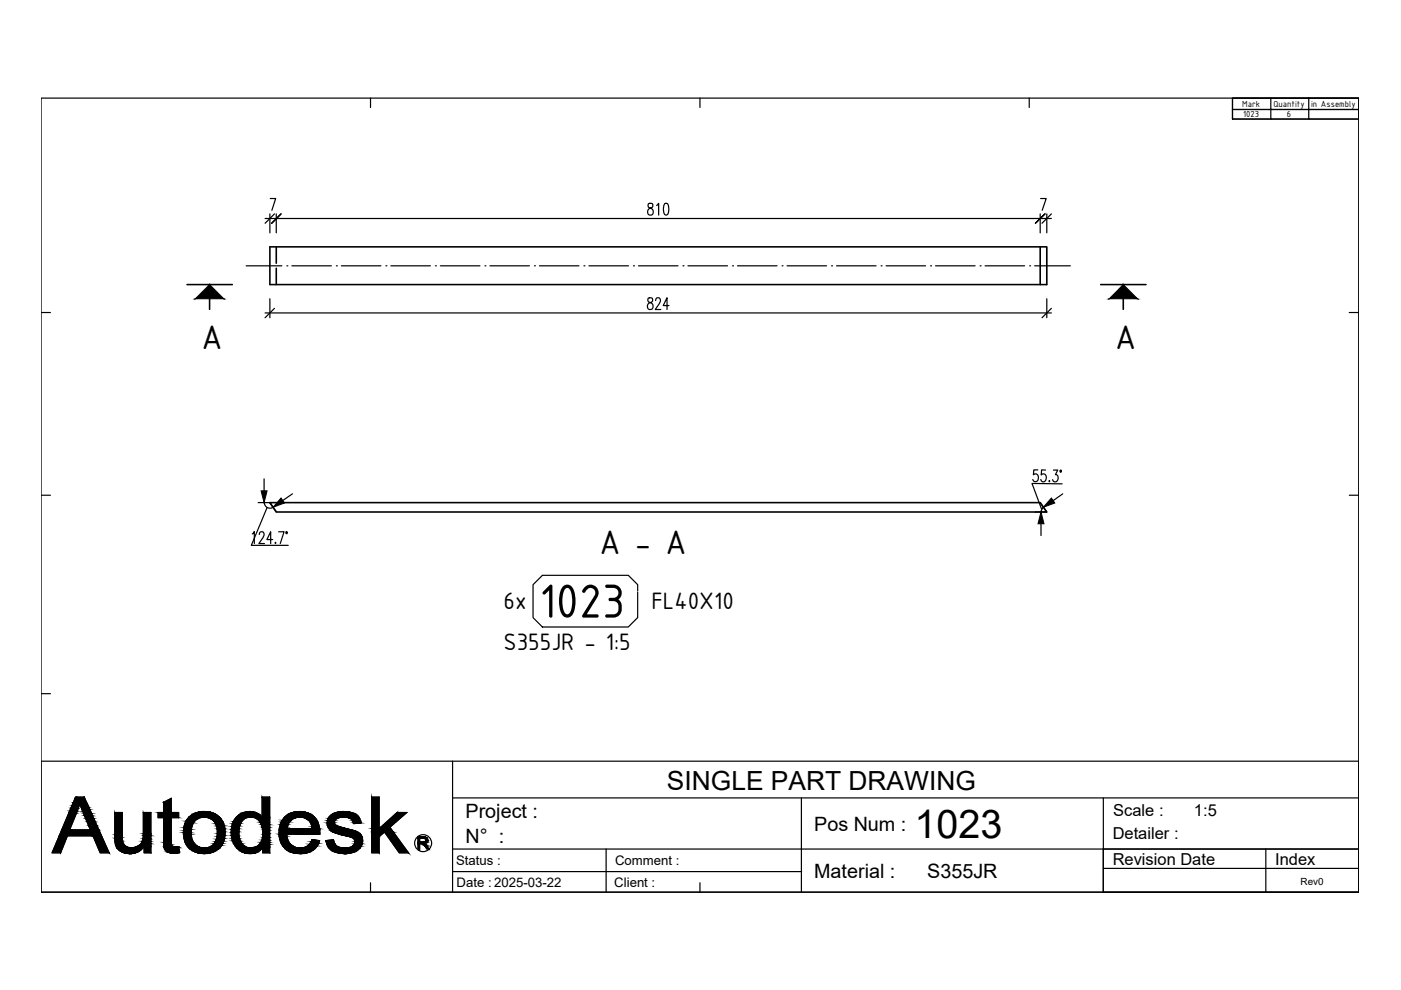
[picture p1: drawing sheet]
<svg xmlns="http://www.w3.org/2000/svg" width="297mm" height="210mm" viewBox="0 0 297 210" stroke-linecap="round" stroke-linejoin="round" font-family="sans-serif">
<defs><g id="words">
<text font-size="10.9" x="114.3" y="131">1023</text>
<text font-size="8.4" x="193.9" y="177.7">1023</text>
<g font-size="7.8">
<text x="42.7" y="74">A</text>
<text x="236.4" y="74">A</text>
<text x="127.1" y="117.4">A - A</text>
</g>
<text font-size="5.6" x="141.4" y="167.4">SINGLE PART DRAWING</text>
<g font-size="5.4">
<text x="106.8" y="129.2">6x</text>
<text x="138.1" y="129.2">FL40X10</text>
<text x="106.8" y="137.9">S355JR - 1:5</text>
</g>
<g font-size="4.2">
<text x="98.7" y="173.5">Project :</text>
<text x="98.7" y="178.7">N° :</text>
<text x="172.6" y="176.2">Pos Num :</text>
<text x="172.6" y="186.2">Material :</text>
<text x="196.6" y="186.1">S355JR</text>
</g>
<g font-size="3.5">
<text x="236" y="173.1">Scale :</text>
<text x="253.1" y="172.9">1:5</text>
<text x="235.9" y="177.9">Detailer :</text>
<text x="235.9" y="183.3">Revision Date</text>
<text x="270.4" y="183.3">Index</text>
</g>
<g font-size="2.8">
<text x="96.7" y="183.4">Status :</text>
<text x="130.4" y="183.4">Comment :</text>
<text x="96.8" y="188.1">Date : 2025-03-22</text>
<text x="130.2" y="188.1">Client :</text>
</g>
<text font-size="2.1" x="275.7" y="187.6">Rev0</text>
<g font-size="2">
<text x="263.4" y="22.7">Mark</text>
<text x="270" y="22.7">Quantity</text>
<text x="278" y="22.7">in Assembly</text>
<text x="263.6" y="24.9">1023</text>
<text x="272.9" y="24.9">6</text>
</g>
</g></defs>
<!-- layer: 0 -->
<g fill="none" stroke="#000" stroke-width=".25">
<path d="M8.7 20.8h279.4v168.4h-279.4zM261.3 20.8h26.8v4.4h-26.8zM269.4 20.8h-8.1v2.4h8.1h-8.1v2h8.1M277.5 20.8h10.6v2.4h-10.6zM277.5 20.8h-8.1v2.4h8.1M277.5 23.2h10.6v2h-10.6zM277.5 23.2h-8.1v2h8.1M52.2 56.4h7.6M60.8 56.4h.1M61.9 56.4h8.4M71.3 56.4h.1M72.4 56.4h8.4"/>
<path d="M81.8 56.4h.1M82.9 56.4h8.4M92.3 56.4h.1M93.4 56.4h8.4M102.8 56.4h.1M103.9 56.4h8.4M113.3 56.4h.1M114.4 56.4h8.4M123.8 56.4h.1M124.9 56.4h8.4M134.3 56.4h.1M135.4 56.4h8.3"/>
<path d="M144.8 56.4h.1M145.9 56.4h8.3M155.3 56.4h.1M156.4 56.4h8.3M165.8 56.4h.1M166.9 56.4h8.3M176.3 56.4h.1M177.4 56.4h8.3M186.8 56.4h.1M187.9 56.4h8.3M197.3 56.4h.1M198.4 56.4h8.3"/>
<path d="M207.8 56.4h.1M208.9 56.4h8.3M218.3 56.4h.1M219.4 56.4h7.5M113 124l2-2h18.2l2 2v7l-2 1.9h-18.2l-2-1.9z"/>
</g>
<!-- layer: FRAME -->
<path d="M78.6 20.8v2M148.4 20.8v2M218.2 20.8v2M8.7 66.3h2M286.1 66.3h2M8.7 105h2M286.1 105h2M8.7 147.1h2M78.6 187.2v2M148.4 187.2v2" fill="none" stroke="#000" stroke-width=".25"/>
<!-- layer: HEADER -->
<path d="M96 161.4v27.8M96 169.2h192.1M169.9 169.2v20M233.9 169.2v20h54.2M288.1 161.4h-279.4v27.8h279.4M288.1 161.7v27.5M96 180h192.1M96 184.8h74M128.5 180v9.2M233.9 184.1h54.2M268.4 180v9.2" fill="none" stroke="#000" stroke-width=".25"/>
<!-- layer: AUTODESK_LOGO -->
<g fill="#000" stroke="#000" stroke-width=".21">
<path d="M17.9 169l.1 .3h-.3zM24.8 179.8h.4zM34.8 179.7h.3zM34.7 170.1l1.6-.8v.8zM37.4 179.5h.5zM40.2 179.9h1.5zM43 172.1h.5zM44.1 173.2h2.4zM50.3 179.8h1.3zM51.6 172.3h2.7zM54.3 179.5h.3zM60.4 179.8h3.3z"/>
<path d="M60.9 175.7h6.9v.2zM63.4 172.1h.3zM66.2 178l.5 .1zM65.5 173.2h1.1zM70.6 178h.1zM71.8 176.8h4.6zM73.1 179.8h3.2zM74.9 174.5h1.7l-1.3 .1zM74.5 173.1h1.5zM89 178.6h1.5zM89.4 178.9h.6zM90.1 178.5h.5z"/>
<path d="M89.9 177.7h.6zM27.5 181h.2zM36.7 180.9h.5zM63.5 181h.5zM72.8 181h.8z"/>
<path d="M12.6 177.2l.3 3.6 1.4-3.6zM12.6 177.2l.3 3.6h-1.9z"/>
<path d="M13.1 176l6.6 1.2-4.9-1.2zM13.1 176l6.6 1.2h-7.1z"/>
<path d="M14.5 172.4l.3 3.6 1.4-3.6zM14.5 172.4l.3 3.6h-1.7z"/>
<path d="M14.8 172l1.4 .4 .2-.4zM14.8 172l1.4 .4h-1.7z"/>
<path d="M15 171.4l1.4 .6 .2-.6zM15 171.4l1.4 .6h-1.6z"/>
<path d="M15.2 170.8l1.4 .6 .1-.6zM15.2 170.8l1.4 .6h-1.6z"/>
<path d="M15.5 170.2l1.2 .6 .2-.6zM15.5 170.2l1.2 .6h-1.5z"/>
<path d="M15.9 169.3l1 .9 .8-.9zM15.9 169.3l1 .9h-1.4z"/>
<path d="M16 169l1.7 .3 .2-.3zM16 169l1.7 .3h-1.8z"/>
<path d="M17.7 169.3l.7 .9-.4-.9zM17.7 169.3l.7 .9h-1.5z"/>
<path d="M16.9 170.2l1.7 .3-.2-.3zM16.9 170.2l1.7 .3h-1.6z"/>
<path d="M17 170.5l1.8 .6-.2-.6zM17 170.5l1.8 .6h-1.6z"/>
<path d="M17.2 171.1l1.8 .5-.2-.5zM17.2 171.1l1.8 .5h-1.6z"/>
<path d="M17.4 171.6l1.7 .2-.1-.2zM17.4 171.6l1.7 .2h-1.7z"/>
<path d="M17.4 171.8l1.8 .3-.1-.3zM17.4 171.8l1.8 .3h-1.6z"/>
<path d="M17.6 172.1l1.8 .3-.2-.3zM17.6 172.1l1.8 .3h-1.7z"/>
<path d="M17.7 172.4l1.9 .5-.2-.5zM17.7 172.4l1.9 .5h-1.7z"/>
<path d="M17.9 172.9l2 .6-.3-.6zM17.9 172.9l2 .6h-1.8z"/>
<path d="M18.1 173.5l2.1 .7-.3-.7zM18.1 173.5l2.1 .7h-1.8z"/>
<path d="M18.4 174.2l2.2 .9-.4-.9zM18.4 174.2l2.2 .9h-1.8z"/>
<path d="M18.8 175.1l2.2 .9-.4-.9zM18.8 175.1l2.2 .9h-1.8z"/>
<path d="M14.8 176l6.7 1.2-.5-1.2zM14.8 176l6.7 1.2h-1.8z"/>
<path d="M19.7 177.2l3.4 3.6-1.6-3.6zM19.7 177.2l3.4 3.6h-1.9z"/>
<path d="M24.3 177.7h1.6zM24.3 177.7h1.6z"/>
<path d="M24.3 172.3l1.6 4.7v-4.7zM24.3 172.3l1.6 4.7h-1.6z"/>
<path d="M24.3 177l1.6 .6v-.6zM24.3 177l1.6 .6h-1.6z"/>
<path d="M24.3 177.6l1.6 .1v-.1zM24.3 177.6l1.6 .1h-1.6z"/>
<path d="M24.3 177.7l1.7 .6-.1-.6zM24.3 177.7l1.7 .6h-1.6z"/>
<path d="M24.4 178.3l1.6 .1zM24.4 178.3l1.6 .1z"/>
<path d="M24.4 178.4l1.7 .2-.1-.2zM24.4 178.4l1.7 .2h-1.7z"/>
<path d="M24.4 178.6l1.8 .4-.1-.4zM24.4 178.6l1.8 .4h-1.7z"/>
<path d="M24.5 179l1.8 .1-.1-.1zM24.5 179l1.8 .1h-1.8z"/>
<path d="M24.5 179.1l2.2 .3-.4-.3zM24.5 179.1l2.2 .3h-2.1z"/>
<path d="M24.6 179.4h2.1zM24.6 179.4h2.1z"/>
<path d="M24.6 179.4l2.6 .3-.5-.3zM24.6 179.4l2.6 .3h-2.4z"/>
<path d="M24.8 179.7h3zM24.8 179.7h3z"/>
<path d="M24.8 179.7l3.1 .1zM24.8 179.7l3.1 .1z"/>
<path d="M24.8 179.8h3.1zM24.8 179.8h.4z"/>
<path d="M29.1 179.5h.6zM29 179.5h.7z"/>
<path d="M29 179.5h.8zM29 179.5h.8z"/>
<path d="M29 179.5h1.4zM28.9 179.5h1.5z"/>
<path d="M24.8 179.8l5.3 .2 .2-.2zM24.8 179.8l5.3 .2h-5.1z"/>
<path d="M25.2 179.8h5.1zM24.8 179.8h5.5z"/>
<path d="M27.9 179.7l2.4 .1zM27.9 179.7l2.4 .1z"/>
<path d="M27.9 179.8h2.4zM25.2 179.8h5.1z"/>
<path d="M28.9 179.5h1.7zM28.9 179.5h1.7z"/>
<path d="M28.5 179.7h1.9zM27.9 179.7h2.4z"/>
<path d="M28.9 179.5l1.5 .2 .1-.2zM28.5 179.7l.4-.2 1.5 .2z"/>
<path d="M30.4 172.3l1.6 4.5v-4.5zM30.4 172.3l1.6 4.5h-1.6z"/>
<path d="M30.4 176.8l1.6 .4v-.4zM30.4 176.8l1.6 .4h-1.6z"/>
<path d="M30.4 177.2l1.6 .7v-.7zM30.4 177.2l1.6 .7h-1.7z"/>
<path d="M30.3 177.9l1.7 .5v-.5zM30.3 177.9l1.7 .5h-1.9z"/>
<path d="M30.1 178.4l1.9 .5v-.5zM30.1 178.4l1.9 .5h-2.1z"/>
<path d="M29.9 178.9l2.1 .3v-.3zM29.6 179.2l.3-.3 2.1 .3z"/>
<path d="M29.6 179.2l2.4 .3v-.3zM29.1 179.5l.5-.3 2.4 .3z"/>
<path d="M29.1 179.5h2.9zM29.1 179.5h2.9z"/>
<path d="M29.7 179.5h2.3zM29.7 179.5h2.3z"/>
<path d="M29.8 179.5h2.2zM29.8 179.5h2.2z"/>
<path d="M30.4 179.5h1.6zM30.4 179.5h1.6z"/>
<path d="M30.6 179.5l1.4 1.3v-1.3zM30.6 179.5l1.4 1.3h-1.4z"/>
<path d="M34.7 170.1l1.6 2.2v-2.2zM34.7 170.1l1.6 2.2h-1.6z"/>
<path d="M34.7 173.4l1.6 4.9v-4.9zM34.7 173.4l1.6 4.9h-1.6z"/>
<path d="M34.7 178.3l1.6 .1zM34.7 178.3l1.6 .1z"/>
<path d="M34.7 178.4l1.6 .2v-.2zM34.7 178.4l1.6 .2h-1.6z"/>
<path d="M34.7 178.6l1.7 .4-.1-.4zM34.7 178.6l1.7 .4h-1.7z"/>
<path d="M34.7 179l1.7 .3v-.3zM34.7 179l1.7 .3h-1.7z"/>
<path d="M34.7 179.3h1.7zM34.7 179.3h1.7z"/>
<path d="M34.7 179.3l2.2 .2-.5-.2zM34.7 179.3l2.2 .2h-2.1z"/>
<path d="M34.8 179.5h2.2zM34.8 179.5h2.2z"/>
<path d="M34.8 179.5h2.4zM34.8 179.5h2.4z"/>
<path d="M34.8 179.5l.3 .2 2.1-.2zM34.8 179.5l.3 .2h-.3z"/>
<path d="M33.5 172.3l4.4 1.1v-1.1zM33.5 172.3l4.4 1.1h-4.4z"/>
<path d="M37.4 179.5h.5zM37.2 179.5h.7z"/>
<path d="M37.2 179.5l.7 .2v-.2zM35.1 179.7l2.1-.2 .7 .2z"/>
<path d="M35.1 179.7h2.8zM34.8 179.7h3.1z"/>
<path d="M34.8 179.7l3.2 .4-.1-.4zM34.8 179.7l3.2 .4h-3z"/>
<path d="M38.9 176.2l1.6 .3v-.3zM38.9 176.2l1.6 .3h-1.6z"/>
<path d="M38.9 176.5l1.6 .4v-.4zM38.9 176.5l1.6 .4h-1.6z"/>
<path d="M38.9 176.9l1.7 .3-.1-.3zM38.9 176.9l1.7 .3h-1.7z"/>
<path d="M38.9 175.9l1.6 .3 .1-.3zM38.9 175.9l1.6 .3h-1.6z"/>
<path d="M38.9 177.2l1.7 .3v-.3zM38.9 177.2l1.7 .3h-1.6z"/>
<path d="M39 175.5l1.6 .4v-.4zM39 175.5l1.6 .4h-1.7z"/>
<path d="M39 177.5l1.7 .3-.1-.3zM39 177.5l1.7 .3h-1.7z"/>
<path d="M39 177.8l1.8 .3-.1-.3zM39 177.8l1.8 .3h-1.7z"/>
<path d="M39 175.2l1.6 .3 .1-.3zM39 175.2l1.6 .3h-1.6z"/>
<path d="M39.1 174.9l1.6 .3 .1-.3zM39.1 174.9l1.6 .3h-1.7z"/>
<path d="M39.1 178.1l1.8 .2-.1-.2zM39.1 178.1l1.8 .2h-1.8z"/>
<path d="M39.1 178.3l2 .4-.2-.4zM39.1 178.3l2 .4h-1.8z"/>
<path d="M39.2 174.6l1.6 .3 .1-.3zM39.2 174.6l1.6 .3h-1.7z"/>
<path d="M39.3 174.5l1.6 .1 .1-.1zM39.3 174.5l1.6 .1h-1.7z"/>
<path d="M39.3 178.7l1.9 .1-.1-.1zM39.3 178.7l1.9 .1h-1.8z"/>
<path d="M39.4 178.8l1.9 .2-.1-.2zM39.4 178.8l1.9 .2h-1.9z"/>
<path d="M39.4 174.1l1.6 .4 .3-.4zM39.4 174.1l1.6 .4h-1.7z"/>
<path d="M39.4 174h1.9zM39.4 174l1.9 .1z"/>
<path d="M39.4 179l2.1 .2-.2-.2zM39.4 179l2.1 .2h-2z"/>
<path d="M39.5 179.2l2.3 .2-.3-.2zM39.5 179.2l2.3 .2h-2.1z"/>
<path d="M39.6 173.8l1.7 .2 .3-.2zM39.6 173.8l1.7 .2h-1.9z"/>
<path d="M39.7 173.7h2.1zM39.6 173.8h2z"/>
<path d="M39.7 179.4l2.5 .1-.4-.1zM39.7 179.4l2.5 .1h-2.4z"/>
<path d="M39.9 173.5l1.9 .2 .3-.2zM39.9 173.5l1.9 .2h-2.1z"/>
<path d="M39.8 179.5l2.5 .1zM39.8 179.5l2.5 .1z"/>
<path d="M39.9 179.6l3.1 .2-.7-.2zM39.9 179.6l3.1 .2h-2.9z"/>
<path d="M40 173.3l2.1 .2 .6-.2zM40 173.3l2.1 .2h-2.2z"/>
<path d="M40 173.3h2.8zM40 173.3h2.7z"/>
<path d="M40.1 179.8h3zM40.1 179.8l1.6 .1z"/>
<path d="M40.1 179.8h3.1zM40.1 179.8h3.1z"/>
<path d="M40.1 173.2h3.2zM40.1 173.2h3.2z"/>
<path d="M40.1 173.2h3.2zM40.1 173.2l2.7 .1z"/>
<path d="M40.1 179.8h3.2zM40.1 179.8h3.2z"/>
<path d="M40.1 179.8h3.2zM40.1 179.8h3z"/>
<path d="M43 172.1h1zM42.7 172.1h1.3z"/>
<path d="M42.7 172.1h1.5zM42.4 172.1h1.8z"/>
<path d="M40.1 173.2h4zM40.1 173.2h3.2z"/>
<path d="M42.4 172.1l2.2 .1zM42.1 172.2h2.5z"/>
<path d="M42.1 172.2l2.8 .1zM41.8 172.3h3.1z"/>
<path d="M41.8 172.3l3.4 .1-.3-.1zM41.5 172.4l.3-.1 3.4 .1z"/>
<path d="M41.5 172.4l3.9 .1zM41.2 172.5h4.2z"/>
<path d="M45.3 174h1.8zM45.3 174h1.8z"/>
<path d="M41.2 172.5l4.5 .1-.3-.1zM40.9 172.6l.3-.1 4.5 .1z"/>
<path d="M40.9 172.6l5.1 .2-.3-.2zM40.7 172.8l.2-.2 5.1 .2z"/>
<path d="M40.7 172.8l5.5 .2-.2-.2zM40.4 173l.3-.2 5.5 .2z"/>
<path d="M40.4 173l6 .2-.2-.2zM40.2 173.2l.2-.2 6 .2z"/>
<path d="M40.2 179.9l6.2 .1zM40.2 179.9l6.2 .1z"/>
<path d="M40.2 180h6.2zM40.2 180l6 .1z"/>
<path d="M40.2 173.2h6.3zM40.2 173.2h6.3z"/>
<path d="M40.2 173.2h6.3zM40.2 173.2h3.9z"/>
<path d="M41.7 179.9h4.8zM40.2 179.9h6.2z"/>
<path d="M44.1 173.2h2.4zM43.3 173.2h3.2z"/>
<path d="M43.3 173.2h3.3zM43.3 173.2h3.3z"/>
<path d="M43.3 179.8h3.2zM43.1 179.8h3.4z"/>
<path d="M43.1 179.8h3.4zM41.7 179.9h4.8z"/>
<path d="M43.4 173.2l3.2 .1zM43.4 173.2l3.2 .1z"/>
<path d="M43.7 173.3l3 .1-.1-.1zM43.7 173.3l3 .1z"/>
<path d="M43.4 179.8h3.2zM43.3 179.8h3.2z"/>
<path d="M44 179.8h2.6zM43.4 179.8h3.2z"/>
<path d="M44.3 173.4l2.5 .2-.1-.2zM44.3 173.4l2.5 .2h-2.2z"/>
<path d="M44.1 179.7h2.6zM44 179.8h2.6z"/>
<path d="M44.6 179.5l2.1 .2 .1-.2zM44.1 179.7l.5-.2 2.1 .2z"/>
<path d="M44.6 173.6l2.3 .1zM44.6 173.6l2.3 .1z"/>
<path d="M44.8 173.7l2.3 .3-.2-.3zM44.8 173.7l2.3 .3h-1.8z"/>
<path d="M44.9 179.3l1.9 .2 .2-.2zM44.6 179.5l.3-.2 1.9 .2z"/>
<path d="M45 179.3h2zM44.9 179.3h2.1z"/>
<path d="M45.3 174l2 .2-.2-.2zM45.3 174l2 .2h-1.8z"/>
<path d="M45.4 178.8l1.8 .1zM45.4 178.8l1.8 .1z"/>
<path d="M45.4 178.9l1.6 .4 .2-.4zM45.4 178.9l1.6 .4h-2z"/>
<path d="M45.5 174.2l1.9 .3-.1-.3zM45.5 174.2l1.9 .3h-1.8z"/>
<path d="M45.6 174.5l1.8 .2v-.2zM45.6 174.5l1.8 .2h-1.7z"/>
<path d="M45.7 178.4l1.5 .4 .2-.4zM45.7 178.4l1.5 .4h-1.8z"/>
<path d="M45.7 174.7l1.9 .4-.2-.4zM45.7 174.7l1.9 .4h-1.7z"/>
<path d="M45.7 178.3l1.7 .1v-.1zM45.7 178.3l1.7 .1h-1.7z"/>
<path d="M45.9 175.1l1.7 .1v-.1zM45.9 175.1l1.7 .1h-1.7z"/>
<path d="M45.9 177.9l1.5 .4 .2-.4zM45.9 177.9l1.5 .4h-1.7z"/>
<path d="M45.9 175.2l1.8 .5-.1-.5zM45.9 175.2l1.8 .5h-1.7z"/>
<path d="M45.9 177.8l1.7 .1v-.1zM45.9 177.8l1.7 .1h-1.7z"/>
<path d="M46 177.3l1.6 .5 .1-.5zM46 177.3l1.6 .5h-1.7z"/>
<path d="M46 175.7l1.7 .1zM46 175.7l1.7 .1z"/>
<path d="M46 175.8l1.7 .5v-.5zM46 175.8l1.7 .5h-1.6z"/>
<path d="M46.1 176.7l1.6 .4v-.4zM46.1 176.7l1.6 .4h-1.7z"/>
<path d="M46 177.1l1.7 .2v-.2zM46 177.1l1.7 .2h-1.7z"/>
<path d="M46.1 176.3l1.6 .1zM46.1 176.3l1.6 .1z"/>
<path d="M46.1 176.4l1.6 .1zM46.1 176.4l1.6 .1z"/>
<path d="M46.1 176.5l1.6 .2v-.2zM46.1 176.5l1.6 .2h-1.6z"/>
<path d="M49.1 177.2h1.6zM49.1 177.2h1.6z"/>
<path d="M49.1 177.8h1.7zM49.1 177.8h1.7z"/>
<path d="M49 176.3l1.7 .2v-.2zM49 176.3l1.7 .2h-1.7z"/>
<path d="M49 176.5l1.7 .7v-.7zM49 176.5l1.7 .7h-1.6z"/>
<path d="M49.1 177.2l1.7 .6-.1-.6zM49.1 177.2l1.7 .6h-1.7z"/>
<path d="M49.1 175.7l1.6 .2v-.2zM49.1 175.7l1.6 .2h-1.6z"/>
<path d="M49.1 175.9l1.6 .4v-.4zM49.1 175.9l1.6 .4h-1.7z"/>
<path d="M49.1 175.3l1.6 .4 .1-.4zM49.1 175.3l1.6 .4h-1.6z"/>
<path d="M49.1 177.8l1.9 .5-.2-.5zM49.1 177.8l1.9 .5h-1.7z"/>
<path d="M49.2 175.1l1.6 .2v-.2zM49.2 175.1l1.6 .2h-1.7z"/>
<path d="M49.3 178.3h1.7zM49.3 178.3h1.7z"/>
<path d="M49.3 174.6l1.7 .1zM49.3 174.6l1.7 .1z"/>
<path d="M49.3 174.7l1.5 .4 .2-.4zM49.3 174.7l1.5 .4h-1.6z"/>
<path d="M49.3 178.3l2 .5-.3-.5zM49.3 178.3l2 .5h-1.8z"/>
<path d="M49.5 174.2l1.5 .4 .3-.4zM49.5 174.2l1.5 .4h-1.7z"/>
<path d="M49.5 174.1h1.8zM49.5 174.1l1.8 .1z"/>
<path d="M49.5 178.8l1.8 .1zM49.5 178.8l1.8 .1z"/>
<path d="M49.6 178.9l2.1 .4-.4-.4zM49.6 178.9l2.1 .4h-1.9z"/>
<path d="M49.6 173.9l1.7 .2 .2-.2zM49.6 173.9l1.7 .2h-1.8z"/>
<path d="M49.8 173.7l1.7 .2 .2-.2zM49.8 173.7l1.7 .2h-1.9z"/>
<path d="M49.8 179.3h2zM49.8 179.3h2z"/>
<path d="M49.8 179.3l2.1 .1-.1-.1zM49.8 179.3l2.1 .1h-2z"/>
<path d="M49.9 173.5l1.8 .2 .2-.2zM49.9 173.5l1.8 .2h-1.9z"/>
<path d="M49.9 179.4l2.6 .3-.6-.3zM49.9 179.4l2.6 .3h-2.3z"/>
<path d="M50.1 173.3l1.8 .2 .6-.2zM50.1 173.3l1.8 .2h-2z"/>
<path d="M50.2 179.7l2.6 .1zM50.2 179.7l2.6 .1z"/>
<path d="M50.2 179.8h2.9zM50.2 179.8h2.9z"/>
<path d="M50.1 173.3h2.8zM50.1 173.3h2.4z"/>
<path d="M52.8 172.1h.9zM52.3 172.1h1.4z"/>
<path d="M50.1 173.2h2.9zM50.1 173.2h3.1z"/>
<path d="M50.1 173.2h2.9zM50.1 173.2l2.8 .1z"/>
<path d="M50.2 179.8h3zM50.2 179.8h1.4z"/>
<path d="M52.3 172.1h1.4zM52.2 172.1h1.5z"/>
<path d="M52.2 172.1l2.1 .2zM51.6 172.3l.6-.2 2.1 .2zM51.6 172.3h2.7z"/>
<path d="M51.6 172.3l3.2 .2-.5-.2zM51 172.5l.6-.2 3.2 .2zM51 172.5h3.8zM51 172.5h3.8z"/>
<path d="M54.3 179.5h.3zM54.3 179.5h.3z"/>
<path d="M54.3 179.5h.4zM54.3 179.5h.4z"/>
<path d="M51 172.5l4.2 .4-.4-.4zM50.5 172.9l.5-.4 4.2 .4z"/>
<path d="M54.3 179.5h.5zM54.3 179.5h.5z"/>
<path d="M54.3 179.5l.5 .1zM54.3 179.5l.5 .1z"/>
<path d="M54.2 179.6h.9zM54.1 179.6h1z"/>
<path d="M54.1 179.6h1.2zM54 179.6h1.3z"/>
<path d="M50.5 172.9h4.7zM50.5 172.9h4.7z"/>
<path d="M50.5 172.9l5 .3-.3-.3zM50.5 172.9l5 .3h-5.3z"/>
<path d="M54 179.6l1.4 .1zM54 179.6l1.4 .1z"/>
<path d="M54 179.7h1.4zM54 179.7h1.4z"/>
<path d="M50.2 173.2h5.3zM50.1 173.2h3.1z"/>
<path d="M54 179.7h1.5zM54 179.7h1.5z"/>
<path d="M54 179.7h1.7zM53.9 179.7h1.8z"/>
<path d="M51.6 179.8l3.9 .1zM50.3 179.9h5.2z"/>
<path d="M50.3 179.9l5 .3 .2-.3zM50.3 179.9l5 .3h-4.6z"/>
<path d="M53.2 179.8h2.4zM51.6 179.8h3.9z"/>
<path d="M53.8 179.7h1.8zM53.2 179.8h2.4z"/>
<path d="M53.9 179.7h1.8zM53.8 179.7h1.8z"/>
<path d="M55.6 169l1.6 4.2v-4.2zM55.6 169l1.6 4.2h-1.6z"/>
<path d="M55.5 173.2h1.7zM53.2 173.2h4z"/>
<path d="M53.2 173.2l4 .1zM53.2 173.2l4 .1z"/>
<path d="M53.6 173.3l3.6 .1v-.1zM53.6 173.3l3.6 .1h-3.1z"/>
<path d="M54.1 173.4l3.1 .4v-.4zM54.1 173.4l3.1 .4h-2.6z"/>
<path d="M54.6 173.8l2.6 .4v-.4zM54.6 173.8l2.6 .4h-2.1z"/>
<path d="M55.1 174.2l2.1 .2v-.2zM55.1 174.2l2.1 .2h-2z"/>
<path d="M55.2 174.4l2 .5v-.5zM55.2 174.4l2 .5h-1.8z"/>
<path d="M55.4 174.9l1.8 .5v-.5zM55.4 174.9l1.8 .5h-1.6z"/>
<path d="M55.6 175.4l1.6 .6v-.6zM55.6 175.4l1.6 .6h-1.5z"/>
<path d="M55.7 176l1.5 .7v-.7zM55.7 176l1.5 .7h-1.5z"/>
<path d="M55.7 176.7l1.5 .2v-.2zM55.7 176.7l1.5 .2h-1.5z"/>
<path d="M55.7 176.9l1.5 .7v-.7zM55.7 176.9l1.5 .7h-1.5z"/>
<path d="M55.7 177.6l1.5 .6v-.6zM55.7 177.6l1.5 .6h-1.7z"/>
<path d="M55.5 178.2l1.7 .4v-.4zM55.5 178.2l1.7 .4h-1.9z"/>
<path d="M55.3 178.6l1.9 .4v-.4zM55.3 178.6l1.9 .4h-2.2z"/>
<path d="M55 179l2.2 .1zM55 179l2.2 .1h-2.3z"/>
<path d="M54.9 179.1l2.3 .4v-.4zM54.4 179.5l.5-.4 2.3 .4z"/>
<path d="M54.4 179.5h2.8zM54.4 179.5h2.8z"/>
<path d="M54.6 179.5h2.6zM54.6 179.5h2.6z"/>
<path d="M54.6 179.5h2.6zM54.6 179.5h2.6z"/>
<path d="M54.7 179.5h2.5zM54.7 179.5h2.5z"/>
<path d="M54.8 179.5l2.4 .1zM54.8 179.5l2.4 .1z"/>
<path d="M54.8 179.6h2.4zM54.8 179.6h2.4z"/>
<path d="M55.1 179.6h2.1zM55.1 179.6h2.1z"/>
<path d="M55.3 179.6l1.9 .1zM55.3 179.6l1.9 .1z"/>
<path d="M55.4 179.7h1.8zM55.4 179.7h1.8z"/>
<path d="M55.4 179.7h1.8zM55.4 179.7h1.8z"/>
<path d="M55.5 179.7h1.7zM55.5 179.7h1.7z"/>
<path d="M55.7 179.7l1.5 1.1v-1.1zM55.7 179.7l1.5 1.1h-1.5z"/>
<path d="M60.3 173.3h2.6zM60.3 173.3h2.6z"/>
<path d="M59.2 176.9l1.6 .4v-.4zM59.2 176.9l1.6 .4h-1.6z"/>
<path d="M59.2 177.3l1.7 .3-.1-.3zM59.2 177.3l1.7 .3h-1.6z"/>
<path d="M60.9 175.7l6.9 .2zM66.1 175.9h1.7z"/>
<path d="M59.2 175.7l6.9 .2zM59.2 175.7l6.9 .2h-6.9z"/>
<path d="M59.3 177.6l1.7 .3-.1-.3zM59.3 177.6l1.7 .3h-1.7z"/>
<path d="M59.3 175.4l1.6 .3v-.3zM59.3 175.4l1.6 .3h-1.7z"/>
<path d="M59.3 175.4h1.6zM59.3 175.4h1.6z"/>
<path d="M59.3 177.9l1.7 .2v-.2zM59.3 177.9l1.7 .2h-1.6z"/>
<path d="M59.4 178.1l1.8 .3-.2-.3zM59.4 178.1l1.8 .3h-1.7z"/>
<path d="M59.4 174.9l1.5 .5 .2-.5zM59.4 174.9l1.5 .5h-1.6z"/>
<path d="M59.4 174.8l1.7 .1v-.1zM59.4 174.8l1.7 .1h-1.7z"/>
<path d="M59.5 178.4l1.8 .2-.1-.2zM59.5 178.4l1.8 .2h-1.8z"/>
<path d="M59.5 178.6l2.1 .4-.3-.4zM59.5 178.6l2.1 .4h-1.9z"/>
<path d="M59.6 174.3l1.5 .5 .2-.5zM59.6 174.3l1.5 .5h-1.7z"/>
<path d="M59.6 174.3h1.8zM59.6 174.3h1.7z"/>
<path d="M59.7 179h1.9zM59.7 179h1.9z"/>
<path d="M59.8 179h1.9zM59.8 179h1.9z"/>
<path d="M59.8 179l2.3 .4-.4-.4zM59.8 179l2.3 .4h-2.1z"/>
<path d="M59.8 173.9l1.6 .4 .3-.4zM59.8 173.9l1.6 .4h-1.8z"/>
<path d="M59.9 173.8h1.9zM59.8 173.9h1.9z"/>
<path d="M59.9 173.8h2zM59.9 173.8h1.9z"/>
<path d="M60 179.4h2.2zM60 179.4h2.2z"/>
<path d="M60 179.4l2.7 .3-.5-.3zM60 179.4l2.7 .3h-2.5z"/>
<path d="M60.1 173.5l1.8 .3 .4-.3zM60.1 173.5l1.8 .3h-2z"/>
<path d="M60.2 179.7l3.1 .1zM60.2 179.7l3.1 .1h-3z"/>
<path d="M60.3 173.4l2 .1 .5-.1zM60.3 173.4l2 .1h-2.2z"/>
<path d="M60.3 173.3h2.6zM60.3 173.3l2.5 .1z"/>
<path d="M60.3 179.8h3.2zM60.3 179.8h3.2z"/>
<path d="M60.4 173.2h3.1zM60.4 173.2h3.2z"/>
<path d="M60.4 173.2h3.1zM60.4 173.2l2.5 .1h-2.6z"/>
<path d="M60.4 173.2h3.2zM60.4 173.2h3.5z"/>
<path d="M60.4 179.8h3.3zM60.4 179.8h3.3z"/>
<path d="M63.4 172.1h.6zM63 172.1h1z"/>
<path d="M63 172.1h1.2zM62.9 172.1h1.3z"/>
<path d="M62.9 172.1l1.7 .1zM62.3 172.2h2.3z"/>
<path d="M62.3 172.2h2.5zM62.2 172.2h2.6z"/>
<path d="M62.2 172.2l3 .2-.4-.2zM61.8 172.4l.4-.2 3 .2z"/>
<path d="M60.4 173.2h4.6zM60.4 173.2h3.5z"/>
<path d="M61.8 172.4h3.6zM61.6 172.4h3.8z"/>
<path d="M61.6 172.4l4 .1zM61.5 172.5h4.1z"/>
<path d="M60.5 173.2h5zM60.5 173.2h4.5z"/>
<path d="M61.5 172.5l4.3 .1-.2-.1zM61.2 172.6l.3-.1 4.3 .1z"/>
<path d="M61.2 172.6l4.9 .1-.3-.1zM61 172.7l.2-.1 4.9 .1z"/>
<path d="M61 172.7l5.3 .2-.2-.2zM60.7 172.9l.3-.2 5.3 .2z"/>
<path d="M59.2 175.9h8.6zM59.2 175.9h8.6z"/>
<path d="M60.7 172.9l5.8 .2-.2-.2zM60.7 172.9l5.8 .2h-6z"/>
<path d="M60.5 173.1h6zM60.5 173.1l5 .1z"/>
<path d="M65.5 173.2h1.1zM65 173.2h1.6z"/>
<path d="M65 173.2h1.6zM63.9 173.2h2.7z"/>
<path d="M63.9 173.2h2.8zM63.6 173.2h3.1z"/>
<path d="M63.6 173.2h3.1zM63.6 173.2h3.1z"/>
<path d="M63.7 173.2l3 .1zM63.7 173.2l3 .1z"/>
<path d="M64.2 173.3l2.7 .2-.2-.2zM64.2 173.3l2.7 .2h-2.1z"/>
<path d="M66.1 178.1l1.7 .1zM66.1 178.1l1.7 .1h-1.7z"/>
<path d="M64.8 173.5l2.2 .1zM64.8 173.5l2.2 .1z"/>
<path d="M63.7 179.8h3.2zM63.7 179.8h3.2z"/>
<path d="M63.7 179.8h3.2zM60.4 179.8h6.5z"/>
<path d="M60.4 179.8l6.1 .3 .4-.3zM60.4 179.8l6.1 .3h-5.8z"/>
<path d="M64.3 179.7l2.6 .1zM63.9 179.8h3z"/>
<path d="M63.9 179.8h3zM63.7 179.8h3.2z"/>
<path d="M64.9 173.6l2.2 .2-.1-.2zM64.9 173.6l2.2 .2h-1.8z"/>
<path d="M64.9 179.5l2 .2 .2-.2zM64.3 179.7l.6-.2 2 .2z"/>
<path d="M65.3 173.8l1.9 .1zM65.3 173.8l1.9 .1z"/>
<path d="M65.3 173.9l2 .1-.1-.1zM65.3 173.9l2 .1h-1.7z"/>
<path d="M65.6 174l1.8 .3-.1-.3zM65.6 174l1.8 .3h-1.7z"/>
<path d="M65.2 179.3l2.1 .1zM65.2 179.3l2.1 .1z"/>
<path d="M65.2 179.4l1.9 .1 .2-.1zM64.9 179.5l.3-.1 1.9 .1z"/>
<path d="M65.7 174.3l1.8 .2-.1-.2zM65.7 174.3l1.8 .2h-1.6z"/>
<path d="M65.9 174.5l1.6 .3v-.3zM65.9 174.5l1.6 .3h-1.5z"/>
<path d="M65.6 179l1.7 .3 .2-.3zM65.2 179.3l.4-.3 1.7 .3z"/>
<path d="M66 174.8l1.6 .3-.1-.3zM66 174.8l1.6 .3h-1.5z"/>
<path d="M65.7 178.8l1.8 .2v-.2zM65.7 178.8l1.8 .2h-1.9z"/>
<path d="M66.1 175.1l1.6 .2-.1-.2zM66.1 175.1l1.6 .2h-1.6z"/>
<path d="M65.9 178.5l1.6 .3 .2-.3zM65.9 178.5l1.6 .3h-1.8z"/>
<path d="M66.1 175.3l1.7 .4-.1-.4zM66.1 175.3l1.7 .4h-1.6z"/>
<path d="M66.1 178.2l1.6 .3 .1-.3zM66.1 178.2l1.6 .3h-1.8z"/>
<path d="M59.2 175.9l8.6 .1zM59.2 175.9l8.6 .1z"/>
<path d="M59.2 176l8.6 .6v-.6zM59.2 176l8.6 .6h-8.6z"/>
<path d="M59.2 176.6h8.6zM59.2 176.6h8.6z"/>
<path d="M59.2 176.6l8.6 .3v-.3zM59.2 176.6l8.6 .3h-8.6z"/>
<path d="M70.6 178l.1 .2zM69.1 178.2l1.5-.2 .1 .2z"/>
<path d="M69.1 178.2l1.7 .2-.1-.2zM69.1 178.2l1.7 .2h-1.7z"/>
<path d="M69.1 178.4l1.8 .2-.1-.2zM69.1 178.4l1.8 .2h-1.7z"/>
<path d="M69.2 178.6l1.9 .4-.2-.4zM69.2 178.6l1.9 .4h-1.8z"/>
<path d="M69.4 174.3l1.5 .2v-.2zM69.4 174.3l1.5 .2h-1.5z"/>
<path d="M69.4 174.5l1.7 .4-.2-.4zM69.4 174.5l1.7 .4h-1.7z"/>
<path d="M69.4 174l1.5 .3 .1-.3zM69.4 174l1.5 .3h-1.5z"/>
<path d="M69.5 173.9h1.5zM69.4 174h1.6z"/>
<path d="M69.4 174.9l1.8 .1-.1-.1zM69.4 174.9l1.8 .1h-1.8z"/>
<path d="M69.3 179l1.8 .1v-.1zM69.3 179l1.8 .1h-1.7z"/>
<path d="M69.4 179.1l2 .3-.3-.3zM69.4 179.1l2 .3h-1.9z"/>
<path d="M69.4 175l2 .1zM69.4 175l2 .1z"/>
<path d="M69.5 175.1l2.2 .1-.3-.1zM69.5 175.1l2.2 .1h-2.2z"/>
<path d="M69.5 179.4l2.2 .1-.3-.1zM69.5 179.4l2.2 .1h-2.2z"/>
<path d="M69.6 173.5l1.4 .4 .4-.4zM69.6 173.5l1.4 .4h-1.5z"/>
<path d="M69.6 173.5h2.1zM69.6 173.5h1.8z"/>
<path d="M69.5 179.5l2.4 .1-.2-.1zM69.5 179.5l2.4 .1h-2.3z"/>
<path d="M69.6 173.4h2.1zM69.6 173.4l2.1 .1z"/>
<path d="M69.5 175.2l2.9 .2-.7-.2zM69.5 175.2l2.9 .2h-2.8z"/>
<path d="M69.6 179.6l2.9 .2zM69.6 179.6l2.9 .2h-2.7z"/>
<path d="M69.8 173.3l1.9 .1 .5-.1zM69.8 173.3l1.9 .1h-2.1z"/>
<path d="M69.6 175.4l3.2 .1-.4-.1zM69.6 175.4l3.2 .1h-3.2z"/>
<path d="M69.8 179.8h3.3zM69.8 179.8h3.3z"/>
<path d="M72.6 172.1h1zM72.3 172.1h1.3z"/>
<path d="M69.8 173.2h3zM69.8 173.2h3.1z"/>
<path d="M69.8 173.2h3zM69.8 173.3h2.4z"/>
<path d="M69.6 175.5l3.5 .1zM69.6 175.5l3.5 .1z"/>
<path d="M69.7 175.6l4.2 .2-.8-.2zM69.7 175.6l4.2 .2h-4.1z"/>
<path d="M73.1 179.8h3.2zM73.7 179.8h2.6z"/>
<path d="M69.8 179.8h6.5zM69.8 179.8h6.5z"/>
<path d="M72.3 172.1h1.4zM72 172.1h1.7z"/>
<path d="M72 172.1l2.2 .1zM71.6 172.2h2.6z"/>
<path d="M69.8 175.8l4.7 .2-.6-.2zM69.8 175.8l4.7 .2h-4.5z"/>
<path d="M71.6 172.2l2.9 .1zM71.3 172.3h3.2z"/>
<path d="M71.3 172.3l3.5 .1zM71.1 172.4h3.7z"/>
<path d="M69.9 173.1l3 .1 1.6-.1zM69.9 173.1l3 .1h-3.1z"/>
<path d="M70 176h4.7zM70 176h4.7z"/>
<path d="M70 176l5.1 .1-.4-.1zM70 176l5.1 .1h-5z"/>
<path d="M71.1 172.4l3.9 .1-.2-.1zM70.8 172.5l.3-.1 3.9 .1z"/>
<path d="M74.9 174.5l.1 .1h.3zM75 174.6h.3z"/>
<path d="M70.8 172.5l4.5 .1zM70.6 172.6h4.7z"/>
<path d="M70.1 176.1l5.1 .1zM70.1 176.1l5.1 .1z"/>
<path d="M70.2 176.2h5.1zM70.2 176.2h5.1z"/>
<path d="M70.6 172.6h4.8zM70.4 172.6h5z"/>
<path d="M70.3 176.2l5.4 .2-.4-.2zM70.3 176.2l5.4 .2h-5.1z"/>
<path d="M70.4 172.6l5.2 .1zM70.3 172.7h5.3z"/>
<path d="M70.3 172.7l5.5 .3-.2-.3zM70 173l.3-.3 5.5 .3z"/>
<path d="M70.6 176.4l5.3 .1zM70.6 176.4l5.3 .1z"/>
<path d="M70 173h5.9zM70 173h5.9z"/>
<path d="M70 173h5.9zM70 173l4.5 .1h-4.6z"/>
<path d="M70.8 176.5l5.3 .1-.2-.1zM70.8 176.5l5.3 .1h-5z"/>
<path d="M74.5 173.1l1.6 .1-.1-.1zM72.9 173.2l1.6-.1 1.6 .1z"/>
<path d="M72.9 173.2h3.2zM72.9 173.2h3.2z"/>
<path d="M73.2 173.2l2.9 .2v-.2zM73.2 173.2l2.9 .2z"/>
<path d="M71.1 176.6l5.3 .2-.3-.2zM71.1 176.6l5.3 .2h-4.6zM71.8 176.8h4.6z"/>
<path d="M73.9 173.4l2.3 .1-.1-.1zM73.9 173.4l2.3 .1h-2z"/>
<path d="M69.9 179.9l5.9 .3 .4-.3zM69.9 179.9l5.9 .3h-5.6z"/>
<path d="M74.2 173.5l2.1 .1zM74.2 173.5l2.1 .1z"/>
<path d="M74.4 173.6h1.9zM74.4 173.6h1.9z"/>
<path d="M74.5 173.6l1.9 .4-.1-.4zM74.5 173.6l1.9 .4h-1.7z"/>
<path d="M69.8 179.8h6.5zM69.8 179.8l6.4 .1z"/>
<path d="M73.8 179.8h2.6zM73.1 179.8h3.2z"/>
<path d="M71.9 176.8l4.6 .2-.1-.2zM71.9 176.8l4.6 .2h-4.3z"/>
<path d="M74.7 174h1.8zM74.7 174h1.8z"/>
<path d="M74.8 174l1.8 .5-.1-.5zM74.8 174l1.8 .5h-1.7z"/>
<path d="M72.2 177l4.4 .1zM72.2 177l4.4 .1z"/>
<path d="M74.4 179.6l2 .2 .1-.2zM73.8 179.8l.6-.2 2 .2z"/>
<path d="M72.6 177.1l4.1 .1-.1-.1zM72.6 177.1l4.1 .1h-3.4z"/>
<path d="M74.7 179.4h1.9zM74.7 179.4h1.9z"/>
<path d="M74.7 179.4l1.8 .2 .1-.2zM74.4 179.6l.3-.2 1.8 .2z"/>
<path d="M73.3 177.2l3.4 .1v-.1zM73.3 177.2l3.4 .1z"/>
<path d="M73.9 177.3l2.8 .1zM73.9 177.3l2.8 .1z"/>
<path d="M74.2 177.4l2.6 .1zM74.2 177.4l2.6 .1z"/>
<path d="M74.4 177.5h2.4zM74.4 177.5h2.4z"/>
<path d="M74.5 177.5l2.4 .3-.1-.3zM74.5 177.5l2.4 .3h-1.9z"/>
<path d="M75.1 179l1.5 .4 .2-.4zM75.1 179l1.5 .4h-1.9z"/>
<path d="M75.2 178.9h1.6zM75.2 178.9l1.6 .1z"/>
<path d="M75 177.8l1.9 .1zM75 177.8l1.9 .1z"/>
<path d="M75.1 177.9l1.8 .1zM75.1 177.9l1.8 .1z"/>
<path d="M75.1 178l1.8 .3v-.3zM75.1 178l1.8 .3h-1.7z"/>
<path d="M75.3 178.4l1.5 .5 .1-.5zM75.3 178.4l1.5 .5h-1.6z"/>
<path d="M75.2 178.3l1.7 .1v-.1zM75.2 178.3l1.7 .1h-1.6z"/>
<path d="M78.8 175.7h1.6zM78.8 175.7h1.6z"/>
<path d="M78.8 169l1.6 6.7v-6.7zM78.8 169l1.6 6.7h-1.6z"/>
<path d="M78.8 175.7l2.7 .7-1.1-.7zM78.8 175.7l2.7 .7h-2.7z"/>
<path d="M78.8 177.4l1.6 3.4v-3.4zM78.8 177.4l1.6 3.4h-1.6z"/>
<path d="M78.8 176.5l1.6 .9 1.1-.9zM78.8 176.5l1.6 .9h-1.6z"/>
<path d="M78.8 176.4h2.7zM78.8 176.4l2.7 .1z"/>
<path d="M80.7 175.4l2.1 .3-.1-.3zM80.7 175.4l2.1 .3h-2.4z"/>
<path d="M80.4 175.7h2.5zM80.4 175.7h2.5z"/>
<path d="M80.4 175.7l3 .7-.5-.7zM80.4 175.7l3 .7h-1.9z"/>
<path d="M81.5 176.4l1.9 .1zM81.5 176.4l1.9 .1z"/>
<path d="M81.6 176.5l5 4.3-3.2-4.3zM81.6 176.5l5 4.3h-1.9z"/>
<path d="M84.2 172.3l-1.5 3.1 3.6-3.1zM80.7 175.4l3.5-3.1-1.5 3.1z"/>
<path d="M88.6 177.7l.4 .9v-.9zM88.6 177.7l.4 .9h-.4z"/>
<path d="M88.6 178.6h1.9zM88.6 178.6h1.9z"/>
<path d="M88.6 178.9l.4 1.1v-1.1zM88.6 178.9l.4 1.1h-.4z"/>
<path d="M89.7 179h.5zM89.7 179h.5z"/>
<path d="M88.6 177.4l1.4 .1zM88.6 177.4l1.4 .1z"/>
<path d="M88.6 177.7h1.2zM88.6 177.7h1.3z"/>
<path d="M88.6 178.8h1.4zM88.6 178.8l.8 .1z"/>
<path d="M89.4 178.9h.6zM89.4 178.9h.6z"/>
<path d="M89.6 178.9l.6 .1zM89.6 178.9l.6 .1zM89.7 179h.5zM89.7 179h.5zM89.7 179h.5zM89.7 179h.5z"/>
<path d="M88.6 178.8h1.6zM88.6 178.8h1.4z"/>
<path d="M89.7 179l.6 .1-.1-.1zM89.7 179l.6 .1h-.4z"/>
<path d="M88.6 177.5h1.6zM88.6 177.5h1.6z"/>
<path d="M88.6 177.5h1.7zM88.6 177.5h1.7z"/>
<path d="M88.6 177.5l1.9 .1-.2-.1zM88.6 177.5l1.9 .1h-1.9z"/>
<path d="M90.3 178.4h.4zM90.3 178.4h.4z"/>
<path d="M89.9 179.1l.5 .2zM89.9 179.1l.5 .2z"/>
<path d="M88.6 178.7h1.8zM88.6 178.7l1.6 .1z"/>
<path d="M90 179.3h.5zM90 179.3h.5zM90 179.3h.5zM90 179.3h.5z"/>
<path d="M90 179.3l.6 .2-.1-.2zM90 179.3l.6 .2h-.4z"/>
<path d="M88.6 177.6h1.9zM88.6 177.6l1.3 .1z"/>
<path d="M89.9 177.7h.7zM89.8 177.7h.8z"/>
<path d="M89.9 178.6h.6zM89.7 178.6h.8z"/>
<path d="M88.6 178.6h1.9zM88.6 178.6l1.8 .1z"/>
<path d="M89.8 177.7l.8 .1zM89.8 177.7l.8 .1z"/>
<path d="M90 177.8l.6 .1zM90 177.8l.6 .1z"/>
<path d="M90 178.5h.6zM90 178.5l.5 .1z"/>
<path d="M90.2 179.5l.7 .5-.3-.5zM90.2 179.5l.7 .5h-.4z"/>
<path d="M90.2 177.9h.5zM90.2 177.9h.5zM90.3 177.9h.4zM90.3 177.9h.4z"/>
<path d="M90.2 178.4l.4 .1v-.1zM90.1 178.5l.1-.1 .4 .1zM90 178.5h.6z"/>
<path d="M90.3 177.9l.4 .3v-.3zM90.3 177.9l.4 .3h-.4zM90.3 178.2h.4zM90.3 178.2h.4z"/>
<path d="M90.3 178.4h.4zM90.3 178.4h.3z"/>
<path d="M90.3 178.2l.4 .2v-.2zM90.3 178.2l.4 .2h-.4z"/>
<path d="M27.3 181h.7zM27.3 181h.4z"/>
<path d="M26.9 180.9h1.2zM26.9 180.9l1.1 .1z"/>
<path d="M26.6 180.9h2zM26.6 180.9h1.5z"/>
<path d="M26.3 180.8h2.5zM26.3 180.8l2.3 .1z"/>
<path d="M26 180.7l2.8 .1 .3-.1zM26 180.7l2.8 .1h-2.5z"/>
<path d="M25.7 180.6l3.4 .1 .2-.1zM25.7 180.6l3.4 .1h-3.1z"/>
<path d="M25.4 180.4l3.9 .2 .3-.2zM25.4 180.4l3.9 .2h-3.6z"/>
<path d="M25.2 180.2l4.4 .2 .2-.2zM25.2 180.2l4.4 .2h-4.2z"/>
<path d="M25 180l4.8 .2 .3-.2zM25 180l4.8 .2h-4.6z"/>
<path d="M36.6 180.9h.8zM36.6 180.9h.6z"/>
<path d="M36.2 180.9h1.4zM36.2 180.9h1.2z"/>
<path d="M35 180.1l3.1 .5-.1-.5zM35 180.1l3.1 .5h-2.7z"/>
<path d="M35.4 180.6l2.7 .1v-.1zM35.4 180.6l2.7 .1h-2.5z"/>
<path d="M35.6 180.7l2.5 .1zM35.6 180.7l2.5 .1z"/>
<path d="M35.9 180.8h2.2zM35.9 180.8l1.7 .1z"/>
<path d="M42.7 180.9h1.1zM42.7 180.9l.8 .1z"/>
<path d="M42.5 180.9h1.6zM42.5 180.9h1.3z"/>
<path d="M42 180.9h2.5zM42 180.9h2.1z"/>
<path d="M41.9 180.8h2.8zM41.9 180.8l2.6 .1z"/>
<path d="M41.5 180.7l3.2 .1 .4-.1zM41.5 180.7l3.2 .1h-2.8z"/>
<path d="M41.3 180.6h4zM41.3 180.6l3.8 .1z"/>
<path d="M40.9 180.4l4.4 .2 .4-.2zM40.9 180.4l4.4 .2h-4z"/>
<path d="M40.8 180.3h5zM40.8 180.3l4.9 .1z"/>
<path d="M40.4 180.1l5.4 .2 .4-.2zM40.4 180.1l5.4 .2h-5z"/>
<path d="M52.4 180.9l.7 .1zM52.4 180.9h1.2z"/>
<path d="M52.4 180.9h1.2zM52.4 180.9h1.3z"/>
<path d="M51.8 180.8l1.9 .1 .5-.1zM51.8 180.8l1.9 .1z"/>
<path d="M51.8 180.8h2.5zM51.8 180.8h2.4z"/>
<path d="M51.3 180.6l3 .2 .4-.2zM51.3 180.6l3 .2h-2.5z"/>
<path d="M51.2 180.5h3.6zM51.2 180.5l3.5 .1z"/>
<path d="M50.7 180.3l4.1 .2 .3-.2zM50.7 180.3l4.1 .2h-3.6z"/>
<path d="M50.7 180.2h4.6zM50.7 180.2l4.4 .1z"/>
<path d="M62.9 180.9h1.3zM62.9 180.9l1.1 .1z"/>
<path d="M62.7 180.9h1.9zM62.7 180.9h1.5z"/>
<path d="M62.3 180.9h2.6zM62.3 180.9h2.3z"/>
<path d="M62 180.8h3.2zM62 180.8l2.9 .1z"/>
<path d="M61.7 180.7h3.8zM61.7 180.7l3.5 .1z"/>
<path d="M61.5 180.6l4 .1 .3-.1zM61.5 180.6l4 .1h-3.8z"/>
<path d="M61.2 180.4l4.6 .2 .2-.2zM61.2 180.4l4.6 .2h-4.3z"/>
<path d="M60.9 180.3l5.1 .1 .3-.1zM60.9 180.3l5.1 .1h-4.8z"/>
<path d="M60.8 180.2h5.6zM60.8 180.2l5.5 .1z"/>
<path d="M60.7 180.1h5.8zM60.7 180.1l5.7 .1z"/>
<path d="M72.8 181h.5zM73 181h.3z"/>
<path d="M72.4 180.9h1.3zM72.4 180.9l1.2 .1z"/>
<path d="M71.9 180.9h2.3zM71.9 180.9h1.8z"/>
<path d="M71.7 180.9h2.7zM71.7 180.9h2.5z"/>
<path d="M71.3 180.7l3.1 .2 .4-.2zM71.3 180.7l3.1 .2h-2.7z"/>
<path d="M71.1 180.7h3.9zM71.1 180.7h3.7z"/>
<path d="M70.7 180.5l4.3 .2 .4-.2zM70.7 180.5l4.3 .2h-3.9z"/>
<path d="M70.6 180.5h4.9zM70.6 180.5h4.8z"/>
<path d="M70.3 180.3l5.2 .2 .2-.2zM70.3 180.3l5.2 .2h-4.9z"/>
<path d="M70.2 180.2h5.6zM70.2 180.2l5.5 .1z"/>
</g>
<g fill="none" stroke="#000" stroke-width=".25">
<path d="M16 169h1.9l-1 1.2 2.3 5.8h-4.4l4.9 1.2 1.5 3.6h1.9l-5.2-11.8a3.3 3.3 0 0 0-1.3 2.4l-1.8 4.6 4.9 1.2h-5.4l-1.4 3.6h-1.9zM24.3 172.3h1.6v4.7a2.1 2.1 0 0 0 2 2.8h-3.1l-.3-.8-.2-1.3zM24.8 179.8h3.1l1.2-.3h1.5a3.8 3.8 0 0 1-5.8 .3zM30.4 172.3h1.6v8.5h-1.4v-1.3h-1.5a2.53 2.53 0 0 0 1.3-2.7zM34.7 170.1l1.6-.8v3h1.6v1.1h-1.6l.1 5.6v.3l.8 .2-2.4 .2-.1-6.3h-1.2v-1.1h1.2zM34.8 179.7l3.1-.2 .2 1.3a2.94 2.94 0 0 1-3.1-.7zM40 173.3a4.9 4.9 0 0 1 6.5-.1h-3.2a2.76 2.76 0 0 0-2.8 3.3 2.85 2.85 0 0 0 2.8 3.3l-3.1 .1a5.1 5.1 0 0 1-.2-6.6zM43.3 173.2h3.2a5 5 0 0 1-.1 6.8 5.1 5.1 0 0 1-6.2-.1l3.1-.1a2.88 2.88 0 0 0 2.8-3.3 2.78 2.78 0 0 0-2.8-3.3zM50.1 173.2a3.7 3.7 0 0 1 5.4 0h-2.3a2.71 2.71 0 0 0-2.5 3.3 2.75 2.75 0 0 0 2.5 3.3l-2.9 .1a5.3 5.3 0 0 1-.2-6.7zM50.3 179.9l2.9-.1 1.2-.3 1.3 .2a3.6 3.6 0 0 1-5.4 .2zM55.6 169h1.6v11.8h-1.5v-1.1l-1.3-.2 .5-.4a4.1 4.1 0 0 0 .5-4.2 2.33 2.33 0 0 0-2.2-1.7h2.4zM60.3 173.4a4.8 4.8 0 0 1 6.2-.3l-2.9 .1a2.61 2.61 0 0 0-2.7 2.5l6.9 .2v1h-7a2.76 2.76 0 0 0 2.9 2.9h-3.3a5.1 5.1 0 0 1-.1-6.4z"/>
<path d="M60.4 179.8h3.3a2.45 2.45 0 0 0 2.5-1.8l1.6 .2a4 4 0 0 1-4.9 2.7 3.8 3.8 0 0 1-2.5-1.1zM60.9 175.7h5.3a2.46 2.46 0 0 0-2.6-2.5l2.9-.1 .9 1.2 .4 1.6zM69.1 178.2l1.6-.2a2.02 2.02 0 0 0 2.4 1.8h3.2a5.2 5.2 0 0 1-6.4 .1l-.4-.4zM70 173a5 5 0 0 1 5.9 0l-3 .2a1.8 1.8 0 0 0-2 1.1 1.46 1.46 0 0 0 1.5 1.1l2.7 .7a2.2 2.2 0 0 1 1.2 3.7h-3.2a1.82 1.82 0 0 0 2.2-1.4 1.22 1.22 0 0 0-1.4-1.1l-2.1-.5a2.44 2.44 0 0 1-2.2-3.4zM72.9 173.2l3-.2 .3 .5 .4 1-1.6 .1a1.74 1.74 0 0 0-2.1-1.4zM78.8 169h1.6v6.7l1.1 .7-1.1 1v3.4h-1.6zM80.4 175.7l3.8-3.4h2.1l-3.6 3.1 3.9 5.4h-1.9l-3.2-4.4zM88.6 177.4l1.6 .1 .3 .1-1.5 .1v.9h1.5l-.5 .2-1 .1v1.1h-.4zM89.4 178.9l.6-.1 .9 1.2h-.4l-.6-.9zM89.8 177.7l.7-.1 .2 .6-.2 .4h-1.5h.7a.44 .44 0 0 0 .6-.4 .44 .44 0 0 0-.5-.5z"/>
<circle cx="89.7" cy="178.8" r="1.8"/>
</g>
<!-- layer: 0 -->
<g fill="#fff" stroke="#fff" stroke-width=".21">
<path d="M106.8 125.4l5.5 4.1h-5.5zM106.8 125.4l5.5 4.1v-4.1z"/>
<path d="M114.7 123.7l18.8 7.5h-18.8zM114.7 123.7l18.8 7.5v-7.5z"/>
<path d="M135.7 125.4l20.2 4.1h-20.2zM135.7 125.4l20.2 4.1v-4.1z"/>
<path d="M106.8 134l27.6 4.1h-27.6zM106.8 134l27.6 4.1v-4.1z"/>
<path d="M42.4 68.7l4.1 5.6h-4.1zM42.4 68.7l4.1 5.6v-5.6z"/>
<path d="M236.1 68.7l4.1 5.6h-4.1zM236.1 68.7l4.1 5.6v-5.6z"/>
<path d="M127.3 112.1l19.1 5.6h-19.1zM127.3 112.1l19.1 5.6v-5.6z"/>
</g>
<!-- layer: AS_DIM_ON -->
<g fill="#fff" stroke="#fff" stroke-width=".21">
<path d="M57 41.8l1.8 3.1h-1.8zM57 41.8l1.8 3.1v-3.1z"/>
<path d="M137 42.8l5.1 3.1h-5.1zM137 42.8l5.1 3.1v-3.1z"/>
<path d="M220.3 41.8l1.8 3.1h-1.8zM220.3 41.8l1.8 3.1v-3.1z"/>
<path d="M137 62.8l5.1 3.1h-5.1zM137 62.8l5.1 3.1v-3.1z"/>
<path d="M53.2 112.4l8 3.1h-8zM53.2 112.4l8 3.1v-3.1z"/>
<path d="M218.7 99.3l6.6 3.2-6.6-.1zM218.7 99.3l6.6 3.2v-3.1z"/>
</g>
<g fill="none" stroke="#000" stroke-width=".25">
<path d="M56.2 46.3h166.7M57.2 45.4v4M57.3 42.1h1.1l-.8 2.5M58.6 45.4v4M137.5 43.2a.63 .63 0 0 0 .5 1 .7 .7 0 0 1 .5 1 .7 .7 0 0 1-1.1 .2 .89 .89 0 0 1 .8-1.4 .51 .51 0 0 0 .2-.5 .51 .51 0 0 0-.3-.4zM139.2 43.6l.4-.5v2.5M140.9 43.2l.4-.1a1.23 1.23 0 0 1 .5 1.4l-.3 1-.3 .1a1.62 1.62 0 0 1-.5-2zM220.5 45.4v4M220.6 42.1h1.2l-.8 2.5M221.9 45.4v4M56.2 66.4h166.7M57.2 63.3v4.1"/>
<path d="M137.4 63.2a.63 .63 0 0 0 .6 1 .7 .7 0 0 1 .5 1 .7 .7 0 0 1-1.1 .2 .89 .89 0 0 1 .7-1.3 .51 .51 0 0 0 .3-.5 .51 .51 0 0 0-.4-.5zM139 63.7l.1-.4 .2-.2h.4l.2 .2a.97 .97 0 0 1-.1 1.1l-.9 1.2h1.2M141.8 64.8h-1.2l.8-1.7v2.5M221.9 63.3v4.1M220 99.6h-.8l-.1 1.1a.57 .57 0 0 1 1 .1 .77 .77 0 0 1 0 1 .77 .77 0 0 1-1 .2l-.1-.3M221.7 99.7l-.9-.1v1.1a.61 .61 0 0 1 .7-.2 .61 .61 0 0 1 .4 .7 .7 .7 0 0 1-.3 .8 .7 .7 0 0 1-.8 0l-.1-.3M223.3 99.7h1l-.5 .9a.73 .73 0 0 1 .5 1 .73 .73 0 0 1-1 .4l-.1-.3M224.8 99.7h.2l-.1 .4zM53.5 113.2l.4-.5v2.5M54.7 106.6h2.5M55 113.3l.1-.3 .2-.3h.4l.2 .3a.97 .97 0 0 1-.2 1l-.8 1.2h1.2M56 101.5v2.6"/>
<path d="M56 106.5a1.21 1.21 0 0 0 1.9 1M56.6 107.6l-3.3 8h7.8M57.2 106.5l1.4 2.1M57.8 114.4h-1.2l.8-1.7v2.5M58.4 115v.2zM59.1 112.7h1.1l-.8 2.5M60.7 112.8h.2l-.1 .4zM62 104.7l-2.1 1.4M220.5 106.5l1.4 2.1h-2.5M220.7 111.1v2.5M221.3 107.5l-.4 .5-.1 .5M222.5 101.9v.3z"/>
<path d="M225.2 102.6l-6.4-.1 2 5.5M225.3 104.7l-2 1.4"/>
</g>
<!-- layer: AS_INS_ON -->
<path d="M57.6 47.3l2-1.9-2 1.9M58.2 45.4l-2 1.9M219.5 47.3l2.1-1.9-2.1 1.9M222.9 45.4l-2 1.9M58.2 65.4l-2 2M222.9 65.4l-2 2" fill="none" stroke="#000" stroke-width=".25"/>
<!-- layer: 0 -->
<g fill="#000" stroke="#000" stroke-width=".21">
<path d="M44.4 60.3l-3 3 3-.9zM41.4 63.3l3-.9 3 .9zM44.4 60.3v2.1l3 .9z"/>
<path d="M238.2 60.3l-3 3 3-.9zM235.2 63.3l3-.9 3 .9zM238.2 60.3v2.1l3 .9z"/>
</g>
<path d="M57.2 52.3h164.7v8h-164.7zM58.6 52.3v3.5M58.6 56.9v3.4M220.5 52.3v8M39.7 60.3h9.6M44.4 60.3v5.3M233.4 60.3h9.6M238.2 60.3v5.3M57.2 106.6h163.3l1.4 2h-163.3z" fill="none" stroke="#000" stroke-width=".34"/>
<!-- layer: AS_DIM_ON -->
<path d="M55.4 104.1h1.2l-.6 2.5zM59.6 105.6l.7 1.1-2.4 .8zM220.7 108.6l.6 2.5h-1.2zM222.9 105.6l.7 1.1-2.4 .8z" fill="#000" stroke="#000" stroke-width=".21"/>
<use href="#words"/>
</svg>
